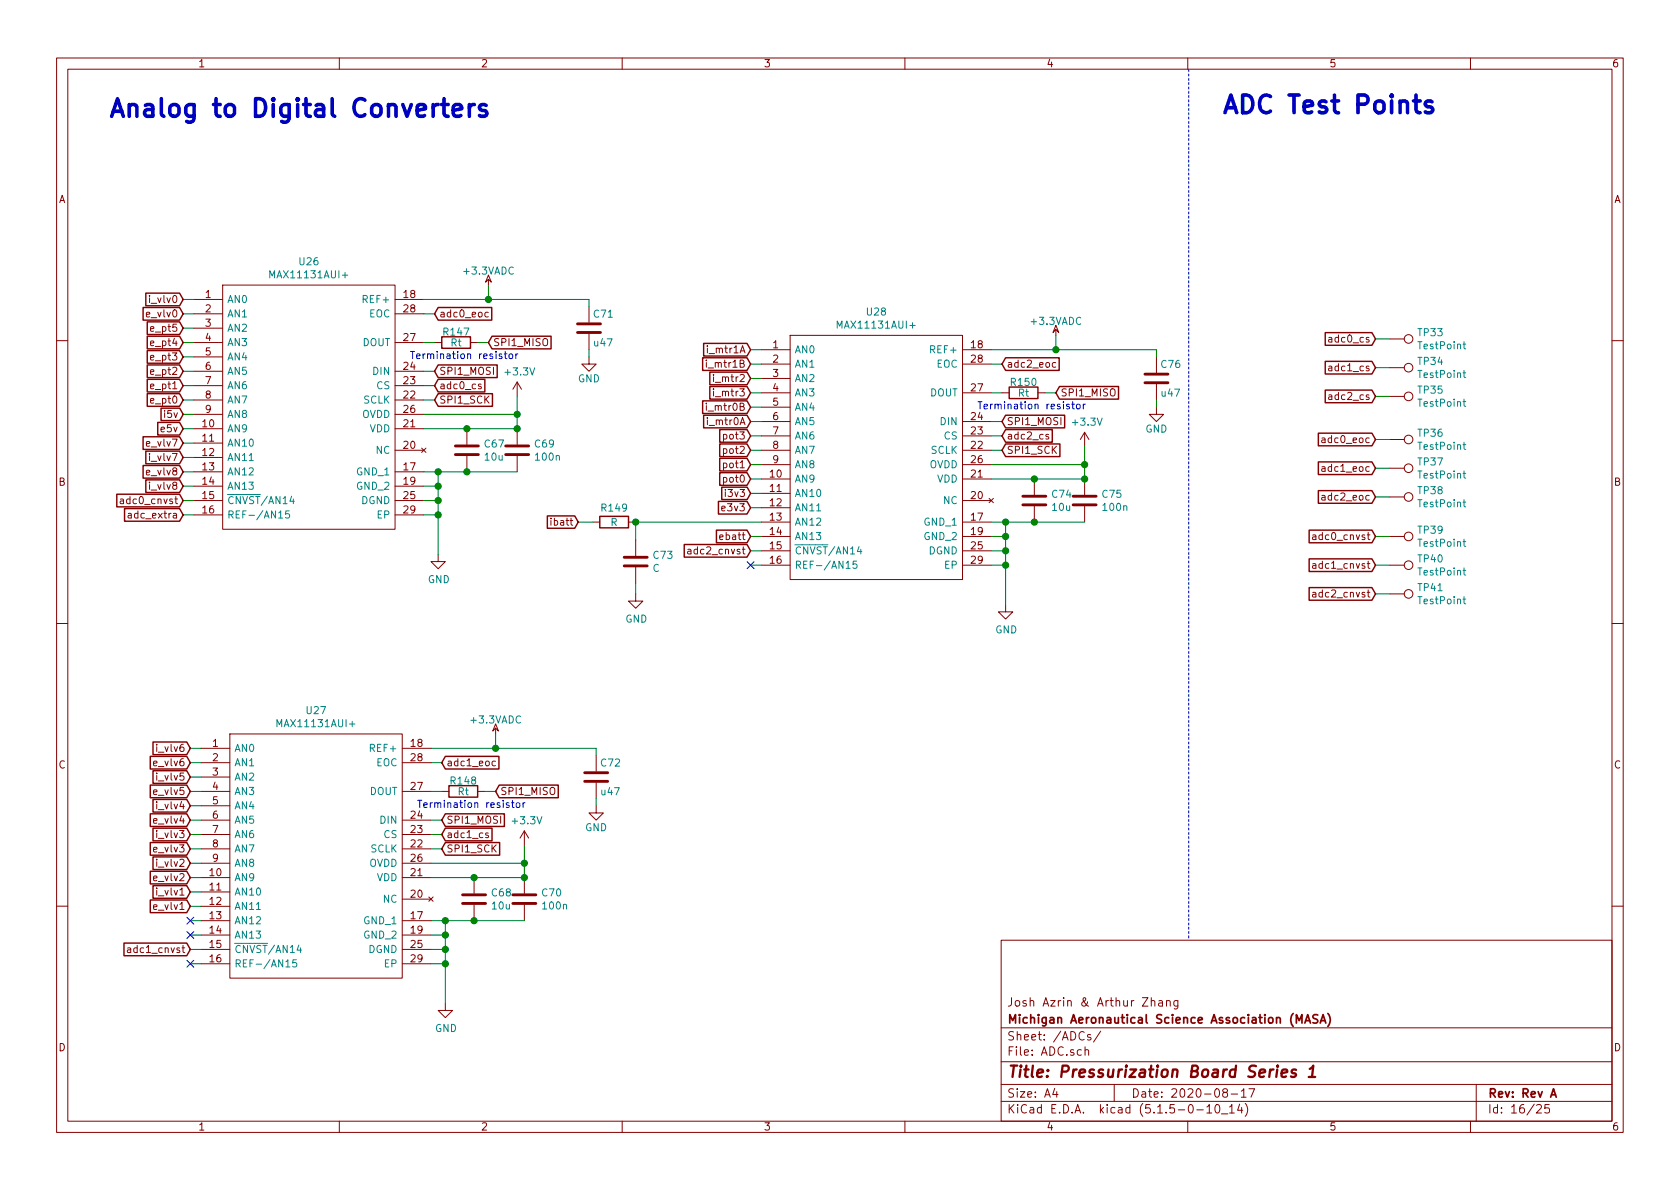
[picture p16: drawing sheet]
EESchema Schematic File Version 4
EELAYER 30 0
EELAYER END
$Descr A4 11693 8268
encoding utf-8
Sheet 16 25
Title "Pressurization Board Series 1"
Date "2020-08-17"
Rev "Rev A"
Comp "Michigan Aeronautical Science Association (MASA)"
Comment1 "Josh Azrin & Arthur Zhang"
Comment2 ""
Comment3 ""
Comment4 ""
$EndDescr
Text GLabel 1275 2775 0    50   Input ~ 0
e_pt0
Text GLabel 1275 2675 0    50   Input ~ 0
e_pt1
Text GLabel 1275 2475 0    50   Input ~ 0
e_pt3
Text GLabel 1275 2375 0    50   Input ~ 0
e_pt4
Text GLabel 1275 2275 0    50   Input ~ 0
e_pt5
Text GLabel 1275 2075 0    50   Input ~ 0
i_vlv0
Text GLabel 1325 6200 0    50   Input ~ 0
i_vlv1
Text GLabel 1325 6000 0    50   Input ~ 0
i_vlv2
Text GLabel 1325 5800 0    50   Input ~ 0
i_vlv3
Text GLabel 1325 5600 0    50   Input ~ 0
i_vlv4
Text GLabel 1325 5400 0    50   Input ~ 0
i_vlv5
Text GLabel 1325 5200 0    50   Input ~ 0
i_vlv6
Text GLabel 1275 3175 0    50   Input ~ 0
i_vlv7
Text GLabel 1275 3375 0    50   Input ~ 0
i_vlv8
Text GLabel 5225 3425 0    49   Input ~ 0
i3v3
Text GLabel 1275 2875 0    49   Input ~ 0
i5v
Text GLabel 5225 2925 0    50   Input ~ 0
i_mtr0A
Text GLabel 5225 2425 0    50   Input ~ 0
i_mtr1A
Text GLabel 1275 2575 0    50   Input ~ 0
e_pt2
Wire Wire Line
	9675 2350 9575 2350
Wire Wire Line
	9675 2550 9575 2550
Text GLabel 9575 2350 0    50   Input ~ 0
adc0_cs
Text GLabel 9575 2550 0    50   Input ~ 0
adc1_cs
Text GLabel 5225 2625 0    50   Input ~ 0
i_mtr2
Text GLabel 5225 2725 0    50   Input ~ 0
i_mtr3
Text GLabel 5225 3725 0    50   Input ~ 0
ebatt
$Comp
L pressurization_series1:MAX11131AUI+ U26
U 1 1
P 1350 2075
F 0 "U26" H 2150 2340 50  0000 C CNN
F 1 "MAX11131AUI+" H 2150 2249 50  0000 C CNN
F 2 "libs:MAX11131AUI+" H 2800 2175 50  0001 L CNN
F 3 "https://componentsearchengine.com/Datasheets/2/MAX11131AUI+.pdf" H 2800 2075 50  0001 L CNN
F 4 "MAXIM INTEGRATED PRODUCTS - MAX11131AUI+ - ADC, 16-CH, SAR, 12BIT, 3MSPS, TSSOP-28" H 2800 1975 50  0001 L CNN "Description"
F 5 "1.1" H 2800 1875 50  0001 L CNN "Height"
F 6 "700-MAX11131AUI+" H 2800 1775 50  0001 L CNN "Mouser Part Number"
F 7 "https://www.mouser.co.uk/ProductDetail/Maxim-Integrated/MAX11131AUI%2b?qs=%2Fsr0sUXBX%2FroK8LOyTT5rQ%3D%3D" H 2800 1675 50  0001 L CNN "Mouser Price/Stock"
F 8 "Maxim Integrated" H 2800 1575 50  0001 L CNN "Manufacturer_Name"
F 9 "MAX11131AUI+" H 2800 1475 50  0001 L CNN "Manufacturer_Part_Number"
	1    1350 2075
	1    0    0    -1  
$EndComp
Wire Wire Line
	2950 2075 3400 2075
Wire Wire Line
	3400 2075 3400 1975
$Comp
L pressurization_series1-rescue:+3.3VADC-power #PWR?
U 1 1
P 3400 1975
AR Path="/596D7A67/5ED6B6CE" Ref="#PWR?"  Part="1" 
AR Path="/596D7A67/5C1804A3/5ED6B6CE" Ref="#PWR?"  Part="1" 
AR Path="/5E49E893/5ED6B6CE" Ref="#PWR?"  Part="1" 
AR Path="/5E63996E/5ED6B6CE" Ref="#PWR0254"  Part="1" 
F 0 "#PWR0254" H 3550 1925 50  0001 C CNN
F 1 "+3.3VADC" H 3400 2075 50  0000 C CNN
F 2 "" H 3400 1975 50  0001 C CNN
F 3 "" H 3400 1975 50  0001 C CNN
	1    3400 1975
	1    0    0    -1  
$EndComp
Connection ~ 3400 2075
Wire Wire Line
	2950 3275 3050 3275
$Comp
L pressurization_series1-rescue:C-Device C67
U 1 1
P 3250 3125
F 0 "C67" H 3365 3171 50  0000 L CNN
F 1 "10u" H 3365 3080 50  0000 L CNN
F 2 "KiCad:C_0805_2012Metric" H 3288 2975 50  0001 C CNN
F 3 "~" H 3250 3125 50  0001 C CNN
	1    3250 3125
	1    0    0    -1  
$EndComp
$Comp
L pressurization_series1-rescue:C-Device C69
U 1 1
P 3600 3125
F 0 "C69" H 3715 3171 50  0000 L CNN
F 1 "100n" H 3715 3080 50  0000 L CNN
F 2 "KiCad:C_0603_1608Metric" H 3638 2975 50  0001 C CNN
F 3 "~" H 3600 3125 50  0001 C CNN
	1    3600 3125
	1    0    0    -1  
$EndComp
Wire Wire Line
	3050 3275 3050 3375
Connection ~ 3050 3275
Wire Wire Line
	2950 3375 3050 3375
Connection ~ 3050 3375
Wire Wire Line
	3050 3375 3050 3475
Connection ~ 3050 3475
Wire Wire Line
	3050 3475 3050 3575
Wire Wire Line
	2950 3475 3050 3475
Wire Wire Line
	2950 3575 3050 3575
Connection ~ 3050 3575
Wire Wire Line
	3050 3575 3050 3850
$Comp
L pressurization_series1-rescue:GND-power #PWR0252
U 1 1
P 3050 3850
F 0 "#PWR0252" H 3050 3600 50  0001 C CNN
F 1 "GND" H 3055 3677 50  0000 C CNN
F 2 "" H 3050 3850 50  0001 C CNN
F 3 "" H 3050 3850 50  0001 C CNN
	1    3050 3850
	1    0    0    -1  
$EndComp
Connection ~ 3250 2975
Connection ~ 3250 3275
Wire Wire Line
	3050 3275 3250 3275
Wire Wire Line
	3250 2975 3600 2975
Wire Wire Line
	3250 3275 3600 3275
Connection ~ 3600 2975
Wire Wire Line
	2950 2975 3250 2975
Wire Wire Line
	2950 2875 3600 2875
$Comp
L pressurization_series1-rescue:+3.3V-power #PWR0256
U 1 1
P 3600 2750
F 0 "#PWR0256" H 3600 2600 50  0001 C CNN
F 1 "+3.3V" H 3615 2923 50  0000 C CNN
F 2 "" H 3600 2750 50  0001 C CNN
F 3 "" H 3600 2750 50  0001 C CNN
	1    3600 2750
	1    0    0    -1  
$EndComp
Connection ~ 3600 2875
Wire Wire Line
	3600 2975 3600 2875
Wire Wire Line
	3600 2875 3600 2750
Text GLabel 3025 2175 2    50   Input ~ 0
adc0_eoc
Wire Wire Line
	2950 2175 3025 2175
Text GLabel 3025 2675 2    50   Input ~ 0
adc0_cs
Wire Wire Line
	2950 2675 3025 2675
Text GLabel 1275 3475 0    50   Input ~ 0
adc0_cnvst
Wire Wire Line
	1350 3475 1275 3475
Wire Wire Line
	2950 2375 3025 2375
Wire Wire Line
	2950 2775 3025 2775
Text GLabel 3400 2375 2    50   Input ~ 0
SPI1_MISO
$Comp
L pressurization_series1-rescue:R-Device R?
U 1 1
P 3175 2375
AR Path="/5E49E9B7/5ED96CDB" Ref="R?"  Part="1" 
AR Path="/5E63996E/5ED96CDB" Ref="R147"  Part="1" 
F 0 "R147" V 3100 2375 50  0000 C CNN
F 1 "Rt" V 3175 2375 50  0000 C CNN
F 2 "KiCad:R_0603_1608Metric" V 3105 2375 50  0001 C CNN
F 3 "~" H 3175 2375 50  0001 C CNN
	1    3175 2375
	0    1    1    0   
$EndComp
Text GLabel 3025 2575 2    50   Input ~ 0
SPI1_MOSI
Wire Wire Line
	2950 2575 3025 2575
Text GLabel 3025 2775 2    50   Input ~ 0
SPI1_SCK
Wire Wire Line
	3325 2375 3400 2375
Wire Wire Line
	3400 2075 4100 2075
Wire Wire Line
	4100 2425 4100 2475
Wire Wire Line
	4100 2075 4100 2125
$Comp
L pressurization_series1-rescue:GND-power #PWR?
U 1 1
P 4100 2475
AR Path="/596D7A67/5ED6B6D4" Ref="#PWR?"  Part="1" 
AR Path="/596D7A67/5C1804A3/5ED6B6D4" Ref="#PWR?"  Part="1" 
AR Path="/5E49E893/5ED6B6D4" Ref="#PWR?"  Part="1" 
AR Path="/5E63996E/5ED6B6D4" Ref="#PWR0258"  Part="1" 
F 0 "#PWR0258" H 4100 2225 50  0001 C CNN
F 1 "GND" H 4100 2325 50  0000 C CNN
F 2 "" H 4100 2475 50  0001 C CNN
F 3 "" H 4100 2475 50  0001 C CNN
	1    4100 2475
	1    0    0    -1  
$EndComp
$Comp
L pressurization_series1-rescue:C-Device C?
U 1 1
P 4100 2275
AR Path="/596D7A67/5ED6B6C8" Ref="C?"  Part="1" 
AR Path="/596D7A67/5C1804A3/5ED6B6C8" Ref="C?"  Part="1" 
AR Path="/5E49E893/5ED6B6C8" Ref="C?"  Part="1" 
AR Path="/5E63996E/5ED6B6C8" Ref="C71"  Part="1" 
F 0 "C71" H 4125 2375 50  0000 L CNN
F 1 "u47" H 4125 2175 50  0000 L CNN
F 2 "KiCad:C_0805_2012Metric" H 4138 2125 50  0001 C CNN
F 3 "" H 4100 2275 50  0001 C CNN
	1    4100 2275
	1    0    0    -1  
$EndComp
Text Notes 2850 2500 0    50   ~ 0
Termination resistor
Wire Wire Line
	1275 2175 1350 2175
Wire Wire Line
	1325 6300 1400 6300
Wire Wire Line
	1325 6100 1400 6100
Wire Wire Line
	1325 5900 1400 5900
Wire Wire Line
	1325 5700 1400 5700
Wire Wire Line
	1325 5500 1400 5500
Wire Wire Line
	1325 5300 1400 5300
Wire Wire Line
	1275 3075 1350 3075
Wire Wire Line
	1275 3275 1350 3275
Wire Wire Line
	1275 3575 1350 3575
Wire Wire Line
	1325 6400 1400 6400
Wire Wire Line
	1325 6500 1400 6500
Text GLabel 1275 2175 0    50   Input ~ 0
e_vlv0
Text GLabel 1325 6300 0    50   Input ~ 0
e_vlv1
Text GLabel 1325 6100 0    50   Input ~ 0
e_vlv2
Text GLabel 1325 5900 0    50   Input ~ 0
e_vlv3
Text GLabel 1325 5700 0    50   Input ~ 0
e_vlv4
Text GLabel 1325 5500 0    50   Input ~ 0
e_vlv5
Text GLabel 1325 5300 0    50   Input ~ 0
e_vlv6
Text GLabel 1275 3075 0    50   Input ~ 0
e_vlv7
Text GLabel 1275 3275 0    50   Input ~ 0
e_vlv8
$Comp
L pressurization_series1:MAX11131AUI+ U27
U 1 1
P 1400 5200
F 0 "U27" H 2200 5465 50  0000 C CNN
F 1 "MAX11131AUI+" H 2200 5374 50  0000 C CNN
F 2 "libs:MAX11131AUI+" H 2850 5300 50  0001 L CNN
F 3 "https://componentsearchengine.com/Datasheets/2/MAX11131AUI+.pdf" H 2850 5200 50  0001 L CNN
F 4 "MAXIM INTEGRATED PRODUCTS - MAX11131AUI+ - ADC, 16-CH, SAR, 12BIT, 3MSPS, TSSOP-28" H 2850 5100 50  0001 L CNN "Description"
F 5 "1.1" H 2850 5000 50  0001 L CNN "Height"
F 6 "700-MAX11131AUI+" H 2850 4900 50  0001 L CNN "Mouser Part Number"
F 7 "https://www.mouser.co.uk/ProductDetail/Maxim-Integrated/MAX11131AUI%2b?qs=%2Fsr0sUXBX%2FroK8LOyTT5rQ%3D%3D" H 2850 4800 50  0001 L CNN "Mouser Price/Stock"
F 8 "Maxim Integrated" H 2850 4700 50  0001 L CNN "Manufacturer_Name"
F 9 "MAX11131AUI+" H 2850 4600 50  0001 L CNN "Manufacturer_Part_Number"
	1    1400 5200
	1    0    0    -1  
$EndComp
Wire Wire Line
	3000 5200 3450 5200
Wire Wire Line
	3450 5200 3450 5100
$Comp
L pressurization_series1-rescue:+3.3VADC-power #PWR?
U 1 1
P 3450 5100
AR Path="/596D7A67/5EDE9AF8" Ref="#PWR?"  Part="1" 
AR Path="/596D7A67/5C1804A3/5EDE9AF8" Ref="#PWR?"  Part="1" 
AR Path="/5E49E893/5EDE9AF8" Ref="#PWR?"  Part="1" 
AR Path="/5E63996E/5EDE9AF8" Ref="#PWR0255"  Part="1" 
F 0 "#PWR0255" H 3600 5050 50  0001 C CNN
F 1 "+3.3VADC" H 3450 5200 50  0000 C CNN
F 2 "" H 3450 5100 50  0001 C CNN
F 3 "" H 3450 5100 50  0001 C CNN
	1    3450 5100
	1    0    0    -1  
$EndComp
Connection ~ 3450 5200
Wire Wire Line
	3000 6400 3100 6400
$Comp
L pressurization_series1-rescue:C-Device C68
U 1 1
P 3300 6250
F 0 "C68" H 3415 6296 50  0000 L CNN
F 1 "10u" H 3415 6205 50  0000 L CNN
F 2 "KiCad:C_0805_2012Metric" H 3338 6100 50  0001 C CNN
F 3 "~" H 3300 6250 50  0001 C CNN
	1    3300 6250
	1    0    0    -1  
$EndComp
$Comp
L pressurization_series1-rescue:C-Device C70
U 1 1
P 3650 6250
F 0 "C70" H 3765 6296 50  0000 L CNN
F 1 "100n" H 3765 6205 50  0000 L CNN
F 2 "KiCad:C_0603_1608Metric" H 3688 6100 50  0001 C CNN
F 3 "~" H 3650 6250 50  0001 C CNN
	1    3650 6250
	1    0    0    -1  
$EndComp
Wire Wire Line
	3100 6400 3100 6500
Connection ~ 3100 6400
Wire Wire Line
	3000 6500 3100 6500
Connection ~ 3100 6500
Wire Wire Line
	3100 6500 3100 6600
Connection ~ 3100 6600
Wire Wire Line
	3100 6600 3100 6700
Wire Wire Line
	3000 6600 3100 6600
Wire Wire Line
	3000 6700 3100 6700
Connection ~ 3100 6700
Wire Wire Line
	3100 6700 3100 6975
$Comp
L pressurization_series1-rescue:GND-power #PWR0253
U 1 1
P 3100 6975
F 0 "#PWR0253" H 3100 6725 50  0001 C CNN
F 1 "GND" H 3105 6802 50  0000 C CNN
F 2 "" H 3100 6975 50  0001 C CNN
F 3 "" H 3100 6975 50  0001 C CNN
	1    3100 6975
	1    0    0    -1  
$EndComp
Connection ~ 3300 6100
Connection ~ 3300 6400
Wire Wire Line
	3100 6400 3300 6400
Wire Wire Line
	3300 6100 3650 6100
Wire Wire Line
	3300 6400 3650 6400
Connection ~ 3650 6100
Wire Wire Line
	3000 6100 3300 6100
Wire Wire Line
	3000 6000 3650 6000
$Comp
L pressurization_series1-rescue:+3.3V-power #PWR0257
U 1 1
P 3650 5875
F 0 "#PWR0257" H 3650 5725 50  0001 C CNN
F 1 "+3.3V" H 3665 6048 50  0000 C CNN
F 2 "" H 3650 5875 50  0001 C CNN
F 3 "" H 3650 5875 50  0001 C CNN
	1    3650 5875
	1    0    0    -1  
$EndComp
Connection ~ 3650 6000
Wire Wire Line
	3650 6100 3650 6000
Wire Wire Line
	3650 6000 3650 5875
Text GLabel 3075 5300 2    50   Input ~ 0
adc1_eoc
Wire Wire Line
	3000 5300 3075 5300
Text GLabel 3075 5800 2    50   Input ~ 0
adc1_cs
Wire Wire Line
	3000 5800 3075 5800
Text GLabel 1325 6600 0    50   Input ~ 0
adc1_cnvst
Wire Wire Line
	3000 5500 3075 5500
Wire Wire Line
	3000 5900 3075 5900
Text GLabel 3450 5500 2    50   Input ~ 0
SPI1_MISO
$Comp
L pressurization_series1-rescue:R-Device R?
U 1 1
P 3225 5500
AR Path="/5E49E9B7/5EDE9B37" Ref="R?"  Part="1" 
AR Path="/5E63996E/5EDE9B37" Ref="R148"  Part="1" 
F 0 "R148" V 3150 5500 50  0000 C CNN
F 1 "Rt" V 3225 5500 50  0000 C CNN
F 2 "KiCad:R_0603_1608Metric" V 3155 5500 50  0001 C CNN
F 3 "~" H 3225 5500 50  0001 C CNN
	1    3225 5500
	0    1    1    0   
$EndComp
Text GLabel 3075 5700 2    50   Input ~ 0
SPI1_MOSI
Wire Wire Line
	3000 5700 3075 5700
Text GLabel 3075 5900 2    50   Input ~ 0
SPI1_SCK
Wire Wire Line
	3375 5500 3450 5500
Wire Wire Line
	3450 5200 4150 5200
Wire Wire Line
	4150 5550 4150 5600
Wire Wire Line
	4150 5200 4150 5250
$Comp
L pressurization_series1-rescue:GND-power #PWR?
U 1 1
P 4150 5600
AR Path="/596D7A67/5EDE9B44" Ref="#PWR?"  Part="1" 
AR Path="/596D7A67/5C1804A3/5EDE9B44" Ref="#PWR?"  Part="1" 
AR Path="/5E49E893/5EDE9B44" Ref="#PWR?"  Part="1" 
AR Path="/5E63996E/5EDE9B44" Ref="#PWR0259"  Part="1" 
F 0 "#PWR0259" H 4150 5350 50  0001 C CNN
F 1 "GND" H 4150 5450 50  0000 C CNN
F 2 "" H 4150 5600 50  0001 C CNN
F 3 "" H 4150 5600 50  0001 C CNN
	1    4150 5600
	1    0    0    -1  
$EndComp
$Comp
L pressurization_series1-rescue:C-Device C?
U 1 1
P 4150 5400
AR Path="/596D7A67/5EDE9B4A" Ref="C?"  Part="1" 
AR Path="/596D7A67/5C1804A3/5EDE9B4A" Ref="C?"  Part="1" 
AR Path="/5E49E893/5EDE9B4A" Ref="C?"  Part="1" 
AR Path="/5E63996E/5EDE9B4A" Ref="C72"  Part="1" 
F 0 "C72" H 4175 5500 50  0000 L CNN
F 1 "u47" H 4175 5300 50  0000 L CNN
F 2 "KiCad:C_0805_2012Metric" H 4188 5250 50  0001 C CNN
F 3 "" H 4150 5400 50  0001 C CNN
	1    4150 5400
	1    0    0    -1  
$EndComp
Text Notes 2900 5625 0    50   ~ 0
Termination resistor
Wire Wire Line
	1275 2075 1350 2075
Wire Wire Line
	1325 6200 1400 6200
Wire Wire Line
	1325 6000 1400 6000
Wire Wire Line
	1325 5800 1400 5800
Wire Wire Line
	1325 5600 1400 5600
Wire Wire Line
	1325 5400 1400 5400
Wire Wire Line
	1325 5200 1400 5200
Wire Wire Line
	1275 3175 1350 3175
Wire Wire Line
	1275 3375 1350 3375
Wire Wire Line
	1275 2275 1350 2275
Wire Wire Line
	1275 2375 1350 2375
Wire Wire Line
	1275 2475 1350 2475
Wire Wire Line
	1275 2575 1350 2575
Wire Wire Line
	1275 2675 1350 2675
Wire Wire Line
	1275 2775 1350 2775
Wire Wire Line
	6900 2425 7350 2425
Wire Wire Line
	7350 2425 7350 2325
$Comp
L pressurization_series1-rescue:+3.3VADC-power #PWR?
U 1 1
P 7350 2325
AR Path="/596D7A67/5EE05EDD" Ref="#PWR?"  Part="1" 
AR Path="/596D7A67/5C1804A3/5EE05EDD" Ref="#PWR?"  Part="1" 
AR Path="/5E49E893/5EE05EDD" Ref="#PWR?"  Part="1" 
AR Path="/5E63996E/5EE05EDD" Ref="#PWR0262"  Part="1" 
F 0 "#PWR0262" H 7500 2275 50  0001 C CNN
F 1 "+3.3VADC" H 7350 2425 50  0000 C CNN
F 2 "" H 7350 2325 50  0001 C CNN
F 3 "" H 7350 2325 50  0001 C CNN
	1    7350 2325
	1    0    0    -1  
$EndComp
Connection ~ 7350 2425
Wire Wire Line
	6900 3625 7000 3625
$Comp
L pressurization_series1-rescue:C-Device C74
U 1 1
P 7200 3475
F 0 "C74" H 7315 3521 50  0000 L CNN
F 1 "10u" H 7315 3430 50  0000 L CNN
F 2 "KiCad:C_0805_2012Metric" H 7238 3325 50  0001 C CNN
F 3 "~" H 7200 3475 50  0001 C CNN
	1    7200 3475
	1    0    0    -1  
$EndComp
$Comp
L pressurization_series1-rescue:C-Device C75
U 1 1
P 7550 3475
F 0 "C75" H 7665 3521 50  0000 L CNN
F 1 "100n" H 7665 3430 50  0000 L CNN
F 2 "KiCad:C_0603_1608Metric" H 7588 3325 50  0001 C CNN
F 3 "~" H 7550 3475 50  0001 C CNN
	1    7550 3475
	1    0    0    -1  
$EndComp
Wire Wire Line
	7000 3625 7000 3725
Connection ~ 7000 3625
Wire Wire Line
	6900 3725 7000 3725
Connection ~ 7000 3725
Wire Wire Line
	7000 3725 7000 3825
Connection ~ 7000 3825
Wire Wire Line
	7000 3825 7000 3925
Wire Wire Line
	6900 3825 7000 3825
Wire Wire Line
	6900 3925 7000 3925
Connection ~ 7000 3925
Wire Wire Line
	7000 3925 7000 4200
$Comp
L pressurization_series1-rescue:GND-power #PWR0261
U 1 1
P 7000 4200
F 0 "#PWR0261" H 7000 3950 50  0001 C CNN
F 1 "GND" H 7005 4027 50  0000 C CNN
F 2 "" H 7000 4200 50  0001 C CNN
F 3 "" H 7000 4200 50  0001 C CNN
	1    7000 4200
	1    0    0    -1  
$EndComp
Connection ~ 7200 3325
Connection ~ 7200 3625
Wire Wire Line
	7000 3625 7200 3625
Wire Wire Line
	7200 3325 7550 3325
Wire Wire Line
	7200 3625 7550 3625
Connection ~ 7550 3325
Wire Wire Line
	6900 3325 7200 3325
Wire Wire Line
	6900 3225 7550 3225
$Comp
L pressurization_series1-rescue:+3.3V-power #PWR0263
U 1 1
P 7550 3100
F 0 "#PWR0263" H 7550 2950 50  0001 C CNN
F 1 "+3.3V" H 7565 3273 50  0000 C CNN
F 2 "" H 7550 3100 50  0001 C CNN
F 3 "" H 7550 3100 50  0001 C CNN
	1    7550 3100
	1    0    0    -1  
$EndComp
Connection ~ 7550 3225
Wire Wire Line
	7550 3325 7550 3225
Wire Wire Line
	7550 3225 7550 3100
Text GLabel 6975 2525 2    50   Input ~ 0
adc2_eoc
Wire Wire Line
	6900 2525 6975 2525
Text GLabel 6975 3025 2    50   Input ~ 0
adc2_cs
Wire Wire Line
	6900 3025 6975 3025
Text GLabel 5225 3825 0    50   Input ~ 0
adc2_cnvst
Wire Wire Line
	5300 3825 5225 3825
Wire Wire Line
	6900 2725 6975 2725
Wire Wire Line
	6900 3125 6975 3125
Text GLabel 7350 2725 2    50   Input ~ 0
SPI1_MISO
$Comp
L pressurization_series1-rescue:R-Device R?
U 1 1
P 7125 2725
AR Path="/5E49E9B7/5EE05F1C" Ref="R?"  Part="1" 
AR Path="/5E63996E/5EE05F1C" Ref="R150"  Part="1" 
F 0 "R150" V 7050 2725 50  0000 C CNN
F 1 "Rt" V 7125 2725 50  0000 C CNN
F 2 "KiCad:R_0603_1608Metric" V 7055 2725 50  0001 C CNN
F 3 "~" H 7125 2725 50  0001 C CNN
	1    7125 2725
	0    1    1    0   
$EndComp
Text GLabel 6975 2925 2    50   Input ~ 0
SPI1_MOSI
Wire Wire Line
	6900 2925 6975 2925
Text GLabel 6975 3125 2    50   Input ~ 0
SPI1_SCK
Wire Wire Line
	7275 2725 7350 2725
Wire Wire Line
	7350 2425 8050 2425
Wire Wire Line
	8050 2775 8050 2825
Wire Wire Line
	8050 2425 8050 2475
$Comp
L pressurization_series1-rescue:GND-power #PWR?
U 1 1
P 8050 2825
AR Path="/596D7A67/5EE05F29" Ref="#PWR?"  Part="1" 
AR Path="/596D7A67/5C1804A3/5EE05F29" Ref="#PWR?"  Part="1" 
AR Path="/5E49E893/5EE05F29" Ref="#PWR?"  Part="1" 
AR Path="/5E63996E/5EE05F29" Ref="#PWR0264"  Part="1" 
F 0 "#PWR0264" H 8050 2575 50  0001 C CNN
F 1 "GND" H 8050 2675 50  0000 C CNN
F 2 "" H 8050 2825 50  0001 C CNN
F 3 "" H 8050 2825 50  0001 C CNN
	1    8050 2825
	1    0    0    -1  
$EndComp
$Comp
L pressurization_series1-rescue:C-Device C?
U 1 1
P 8050 2625
AR Path="/596D7A67/5EE05F2F" Ref="C?"  Part="1" 
AR Path="/596D7A67/5C1804A3/5EE05F2F" Ref="C?"  Part="1" 
AR Path="/5E49E893/5EE05F2F" Ref="C?"  Part="1" 
AR Path="/5E63996E/5EE05F2F" Ref="C76"  Part="1" 
F 0 "C76" H 8075 2725 50  0000 L CNN
F 1 "u47" H 8075 2525 50  0000 L CNN
F 2 "KiCad:C_0805_2012Metric" H 8088 2475 50  0001 C CNN
F 3 "" H 8050 2625 50  0001 C CNN
	1    8050 2625
	1    0    0    -1  
$EndComp
Text Notes 6800 2850 0    50   ~ 0
Termination resistor
Wire Wire Line
	5225 2925 5300 2925
Wire Wire Line
	5225 2425 5300 2425
Wire Wire Line
	5225 2625 5300 2625
Wire Wire Line
	5225 2725 5300 2725
Wire Wire Line
	5225 3325 5300 3325
Wire Wire Line
	5225 3225 5300 3225
Wire Wire Line
	5225 3125 5300 3125
Wire Wire Line
	5225 3025 5300 3025
Wire Wire Line
	5225 3425 5300 3425
Wire Wire Line
	5225 3525 5300 3525
Wire Wire Line
	1275 2875 1350 2875
Wire Wire Line
	1275 2975 1350 2975
Wire Wire Line
	5225 3725 5300 3725
Wire Wire Line
	5225 3925 5300 3925
Text GLabel 5225 3325 0    50   Input ~ 0
pot0
Text GLabel 5225 3225 0    50   Input ~ 0
pot1
Text GLabel 5225 3125 0    50   Input ~ 0
pot2
Text GLabel 5225 3025 0    50   Input ~ 0
pot3
NoConn ~ 5225 3925
Text GLabel 5225 3525 0    50   Input ~ 0
e3v3
Text GLabel 1275 2975 0    50   Input ~ 0
e5v
$Comp
L pressurization_series1-rescue:TestPoint-Connector TP33
U 1 1
P 9675 2350
F 0 "TP33" V 9629 2538 50  0000 L CNN
F 1 "TestPoint" V 9720 2538 50  0000 L CNN
F 2 "libs:TestPoint-EC3" H 9875 2350 50  0001 C CNN
F 3 "~" H 9875 2350 50  0001 C CNN
	1    9675 2350
	0    1    1    0   
$EndComp
$Comp
L pressurization_series1-rescue:TestPoint-Connector TP34
U 1 1
P 9675 2550
F 0 "TP34" V 9629 2738 50  0000 L CNN
F 1 "TestPoint" V 9720 2738 50  0000 L CNN
F 2 "libs:TestPoint-EC3" H 9875 2550 50  0001 C CNN
F 3 "~" H 9875 2550 50  0001 C CNN
	1    9675 2550
	0    1    1    0   
$EndComp
Wire Wire Line
	9675 2750 9575 2750
Text GLabel 9575 2750 0    50   Input ~ 0
adc2_cs
$Comp
L pressurization_series1-rescue:TestPoint-Connector TP35
U 1 1
P 9675 2750
F 0 "TP35" V 9629 2938 50  0000 L CNN
F 1 "TestPoint" V 9720 2938 50  0000 L CNN
F 2 "libs:TestPoint-EC3" H 9875 2750 50  0001 C CNN
F 3 "~" H 9875 2750 50  0001 C CNN
	1    9675 2750
	0    1    1    0   
$EndComp
Wire Wire Line
	9675 3050 9575 3050
Wire Wire Line
	9675 3250 9575 3250
Text GLabel 9575 3050 0    50   Input ~ 0
adc0_eoc
Text GLabel 9575 3250 0    50   Input ~ 0
adc1_eoc
$Comp
L pressurization_series1-rescue:TestPoint-Connector TP36
U 1 1
P 9675 3050
F 0 "TP36" V 9629 3238 50  0000 L CNN
F 1 "TestPoint" V 9720 3238 50  0000 L CNN
F 2 "libs:TestPoint-EC3" H 9875 3050 50  0001 C CNN
F 3 "~" H 9875 3050 50  0001 C CNN
	1    9675 3050
	0    1    1    0   
$EndComp
$Comp
L pressurization_series1-rescue:TestPoint-Connector TP37
U 1 1
P 9675 3250
F 0 "TP37" V 9629 3438 50  0000 L CNN
F 1 "TestPoint" V 9720 3438 50  0000 L CNN
F 2 "libs:TestPoint-EC3" H 9875 3250 50  0001 C CNN
F 3 "~" H 9875 3250 50  0001 C CNN
	1    9675 3250
	0    1    1    0   
$EndComp
Wire Wire Line
	9675 3450 9575 3450
Text GLabel 9575 3450 0    50   Input ~ 0
adc2_eoc
$Comp
L pressurization_series1-rescue:TestPoint-Connector TP38
U 1 1
P 9675 3450
F 0 "TP38" V 9629 3638 50  0000 L CNN
F 1 "TestPoint" V 9720 3638 50  0000 L CNN
F 2 "libs:TestPoint-EC3" H 9875 3450 50  0001 C CNN
F 3 "~" H 9875 3450 50  0001 C CNN
	1    9675 3450
	0    1    1    0   
$EndComp
Wire Wire Line
	9675 3725 9575 3725
Wire Wire Line
	9675 3925 9575 3925
Text GLabel 9575 3725 0    50   Input ~ 0
adc0_cnvst
Text GLabel 9575 3925 0    50   Input ~ 0
adc1_cnvst
$Comp
L pressurization_series1-rescue:TestPoint-Connector TP39
U 1 1
P 9675 3725
F 0 "TP39" V 9629 3913 50  0000 L CNN
F 1 "TestPoint" V 9720 3913 50  0000 L CNN
F 2 "libs:TestPoint-EC3" H 9875 3725 50  0001 C CNN
F 3 "~" H 9875 3725 50  0001 C CNN
	1    9675 3725
	0    1    1    0   
$EndComp
$Comp
L pressurization_series1-rescue:TestPoint-Connector TP40
U 1 1
P 9675 3925
F 0 "TP40" V 9629 4113 50  0000 L CNN
F 1 "TestPoint" V 9720 4113 50  0000 L CNN
F 2 "libs:TestPoint-EC3" H 9875 3925 50  0001 C CNN
F 3 "~" H 9875 3925 50  0001 C CNN
	1    9675 3925
	0    1    1    0   
$EndComp
Wire Wire Line
	9675 4125 9575 4125
Text GLabel 9575 4125 0    50   Input ~ 0
adc2_cnvst
$Comp
L pressurization_series1-rescue:TestPoint-Connector TP41
U 1 1
P 9675 4125
F 0 "TP41" V 9629 4313 50  0000 L CNN
F 1 "TestPoint" V 9720 4313 50  0000 L CNN
F 2 "libs:TestPoint-EC3" H 9875 4125 50  0001 C CNN
F 3 "~" H 9875 4125 50  0001 C CNN
	1    9675 4125
	0    1    1    0   
$EndComp
NoConn ~ 1325 6400
NoConn ~ 1325 6500
Text Notes 750  825  0    123  ~ 25
Analog to Digital Converters
Wire Notes Line
	8275 475  8275 6525
Text Notes 8500 800  0    123  ~ 25
ADC Test Points\n
Wire Wire Line
	4425 3625 5300 3625
Wire Wire Line
	4425 3625 4425 3750
$Comp
L pressurization_series1-rescue:R-Device R149
U 1 1
P 4275 3625
F 0 "R149" V 4175 3625 50  0000 C CNN
F 1 "R" V 4275 3625 50  0000 C CNN
F 2 "KiCad:R_0603_1608Metric" V 4205 3625 50  0001 C CNN
F 3 "~" H 4275 3625 50  0001 C CNN
	1    4275 3625
	0    1    1    0   
$EndComp
Connection ~ 4425 3625
$Comp
L pressurization_series1-rescue:C-Device C73
U 1 1
P 4425 3900
F 0 "C73" H 4540 3946 50  0000 L CNN
F 1 "C" H 4540 3855 50  0000 L CNN
F 2 "KiCad:C_0603_1608Metric" H 4463 3750 50  0001 C CNN
F 3 "~" H 4425 3900 50  0001 C CNN
	1    4425 3900
	1    0    0    -1  
$EndComp
Wire Wire Line
	4125 3625 4025 3625
Text GLabel 4025 3625 0    49   Input ~ 0
ibatt
Wire Wire Line
	4425 4050 4425 4125
$Comp
L pressurization_series1-rescue:GND-power #PWR0260
U 1 1
P 4425 4125
F 0 "#PWR0260" H 4425 3875 50  0001 C CNN
F 1 "GND" H 4430 3952 50  0000 C CNN
F 2 "" H 4425 4125 50  0001 C CNN
F 3 "" H 4425 4125 50  0001 C CNN
	1    4425 4125
	1    0    0    -1  
$EndComp
Wire Wire Line
	1400 6600 1325 6600
Wire Wire Line
	1400 6700 1325 6700
NoConn ~ 1325 6700
Text GLabel 1275 3575 0    50   Input ~ 0
adc_extra
Text GLabel 5225 2825 0    50   Input ~ 0
i_mtr0B
Wire Wire Line
	5225 2825 5300 2825
$Comp
L pressurization_series1:MAX11131AUI+ U28
U 1 1
P 5300 2425
F 0 "U28" H 6100 2690 50  0000 C CNN
F 1 "MAX11131AUI+" H 6100 2599 50  0000 C CNN
F 2 "libs:MAX11131AUI+" H 6750 2525 50  0001 L CNN
F 3 "https://componentsearchengine.com/Datasheets/2/MAX11131AUI+.pdf" H 6750 2425 50  0001 L CNN
F 4 "MAXIM INTEGRATED PRODUCTS - MAX11131AUI+ - ADC, 16-CH, SAR, 12BIT, 3MSPS, TSSOP-28" H 6750 2325 50  0001 L CNN "Description"
F 5 "1.1" H 6750 2225 50  0001 L CNN "Height"
F 6 "700-MAX11131AUI+" H 6750 2125 50  0001 L CNN "Mouser Part Number"
F 7 "https://www.mouser.co.uk/ProductDetail/Maxim-Integrated/MAX11131AUI%2b?qs=%2Fsr0sUXBX%2FroK8LOyTT5rQ%3D%3D" H 6750 2025 50  0001 L CNN "Mouser Price/Stock"
F 8 "Maxim Integrated" H 6750 1925 50  0001 L CNN "Manufacturer_Name"
F 9 "MAX11131AUI+" H 6750 1825 50  0001 L CNN "Manufacturer_Part_Number"
	1    5300 2425
	1    0    0    -1  
$EndComp
Text GLabel 5225 2525 0    50   Input ~ 0
i_mtr1B
Wire Wire Line
	5225 2525 5300 2525
$EndSCHEMATC
